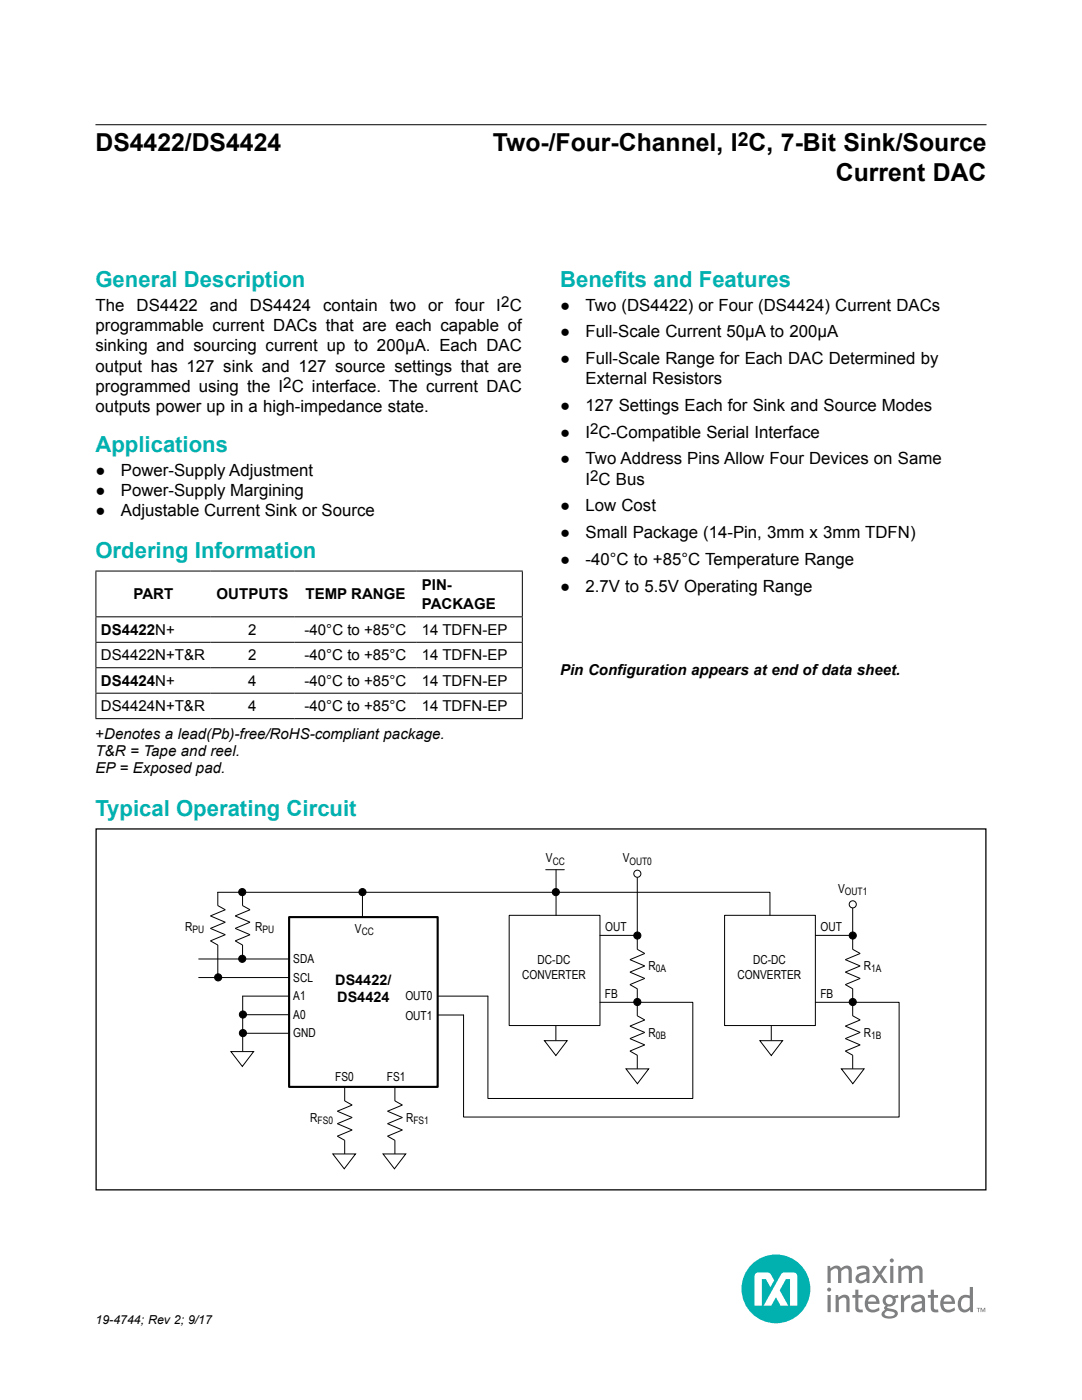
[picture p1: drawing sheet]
<svg xmlns="http://www.w3.org/2000/svg" width="216mm" height="279mm" viewBox="0 0 216 279" stroke-linecap="round" stroke-linejoin="round" font-family="sans-serif">
<defs><g id="words">
<g font-size="4.9">
<text x="19" y="30.2">DS4422/DS4424</text>
<text x="98.3" y="30.2">Two-/Four-Channel, I C, 7-Bit Sink/Source</text>
<text x="166.8" y="36.1">Current DAC</text>
</g>
<g font-size="4.4" fill="#00b1b0">
<text x="19" y="57.2">General Description</text>
<text x="111.8" y="57.2">Benef</text>
<text x="122.5" y="57.2">its and Features</text>
<text x="19" y="90.1">Applications</text>
<text x="19" y="111.4">Ordering Information</text>
<text x="19" y="162.8">Typical Operating Circuit</text>
</g>
<text font-size="3.9" x="147.2" y="29.1">2</text>
<g font-size="3.4">
<text x="19" y="62">The</text>
<text x="27.2" y="62">DS4422</text>
<text x="41.9" y="62">and</text>
<text x="49.9" y="62">DS4424</text>
<text x="64.5" y="62">contain</text>
<text x="77.8" y="62">two</text>
<text x="85.4" y="62">or four I2C</text>
<text x="111.8" y="62">●</text>
<text x="116.8" y="62">Two (DS4422) or Four (DS4424) Current DACs</text>
<text x="19.1" y="66.1">programmable current DACs that are each capable of</text>
<text x="19.1" y="70.1">sinking and sourcing current up to 200μA. Each DAC</text>
<text x="111.8" y="67.3">●</text>
<text x="116.8" y="67.3">Full-Scale Current 50μA to 200μA</text>
<text x="19.1" y="74.2">output has 127 sink and 127 source settings that are</text>
<text x="111.8" y="72.7">●</text>
<text x="116.8" y="72.7">Full-Scale Range for Each DAC Determined by</text>
<text x="116.8" y="76.7">External Resistors</text>
<text x="19.1" y="78.2">programmed using the I2C interface. The current DAC</text>
<text x="19.1" y="82.3">outputs power up in a high-impedance state.</text>
<text x="111.8" y="82">●</text>
<text x="116.8" y="82">127 Settings Each for Sink and Source Modes</text>
<text x="111.8" y="87.4">●</text>
<text x="116.8" y="87.4">I2C-Compatible Serial Interface</text>
<text x="19" y="94.9">●</text>
<text x="24.1" y="94.9">Power-Supply Adjustment</text>
<text x="111.8" y="92.7">●</text>
<text x="116.8" y="92.7">Two Address Pins Allow Four Devices on Same</text>
<text x="19" y="99">●</text>
<text x="24.1" y="99">Power-Supply Margining</text>
<text x="116.8" y="96.8">I2C Bus</text>
<text x="19" y="103.1">●</text>
<text x="24.1" y="103.1">Adjustable Current Sink or Source</text>
<text x="111.8" y="102.1">●</text>
<text x="111.8" y="107.4">●</text>
<text x="116.8" y="102.1">Low Cost</text>
<text x="116.8" y="107.4">Small Package (14-Pin, 3mm x 3mm TDFN)</text>
<text x="111.8" y="112.7">●</text>
<text x="116.8" y="112.7">-40°C to +85°C Temperature Range</text>
<text x="111.8" y="118.1">●</text>
<text x="116.8" y="118.1">2.7V to 5.5V Operating Range</text>
</g>
<g font-size="3">
<text x="26.6" y="119.6">PART</text>
<text x="43.2" y="119.6">OUTPUTS</text>
<text x="61" y="119.6">TEMP RANGE</text>
<text x="84.2" y="117.7">PIN-</text>
<text x="84.2" y="121.6">PACKAGE</text>
<text x="20.1" y="131.8">DS4422N+T&amp;R</text>
<text x="20.1" y="126.7">DS4422N+</text>
<text x="49.5" y="131.8">2</text>
<text x="49.5" y="126.7">2</text>
<text x="60.8" y="131.8">-40°C to +85°C</text>
<text x="60.8" y="126.7">-40°C to +85°C</text>
<text x="84.2" y="131.8">14 TDFN-EP</text>
<text x="84.2" y="126.7">14 TDFN-EP</text>
<text x="20.1" y="136.9">DS4424N+</text>
<text x="49.5" y="136.9">4</text>
<text x="60.8" y="136.9">-40°C to +85°C</text>
<text x="84.2" y="136.9">14 TDFN-EP</text>
<text x="111.8" y="134.8">Pin Configuration appears at end of data sheet.</text>
<text x="20.1" y="142">DS4424N+T&amp;R</text>
<text x="49.5" y="142">4</text>
<text x="60.8" y="142">-40°C to +85°C</text>
<text x="84.2" y="142">14 TDFN-EP</text>
<text x="19" y="147.5">+Denotes a lead(Pb)-free/RoHS-compliant package.</text>
<text x="19" y="150.9">T&amp;R = Tape and reel.</text>
<text x="19" y="154.3">EP = Exposed pad.</text>
</g>
<g font-size="2.9">
<text x="66.9" y="196.5">DS4422/</text>
<text x="67.3" y="200">DS4424</text>
</g>
<g font-size="2.5">
<text x="108.9" y="172.1">V</text>
<text x="124.2" y="172.1">V</text>
<text x="167.2" y="178.2">V</text>
<text x="36.9" y="185.9">R</text>
<text x="50.9" y="185.9">R</text>
<text x="120.8" y="185.7">OUT</text>
<text x="163.8" y="185.7">OUT</text>
<text x="70.8" y="186.1">V</text>
<text x="58.5" y="192.2">SDA</text>
<text x="58.5" y="195.9">SCL</text>
<text x="104.2" y="195.4">CONVERTER</text>
<text x="107.3" y="192.4">DC-DC</text>
<text x="129.4" y="193.7">R</text>
<text x="147.2" y="195.4">CONVERTER</text>
<text x="150.3" y="192.4">DC-DC</text>
<text x="172.4" y="193.7">R</text>
<text x="58.5" y="203.3">A0</text>
<text x="58.5" y="199.6">A1</text>
<text x="80.9" y="199.6">OUT0</text>
<text x="80.9" y="203.6">OUT1</text>
<text x="120.7" y="199.2">FB</text>
<text x="163.7" y="199.2">FB</text>
<text x="58.5" y="207">GND</text>
<text x="129.4" y="206.9">R</text>
<text x="172.4" y="206.9">R</text>
<text x="66.9" y="215.8">FS0</text>
<text x="77.2" y="215.8">FS1</text>
<text x="61.9" y="223.9">R</text>
<text x="81" y="223.9">R</text>
<text x="19" y="264.2">19-4744; Rev 2; 9/17</text>
</g>
<g font-size="2.1">
<text x="110.3" y="172.5">CC</text>
<text x="125.6" y="172.5">OUT0</text>
<text x="168.6" y="178.7">OUT1</text>
<text x="38.4" y="186.3">PU</text>
<text x="52.4" y="186.3">PU</text>
<text x="72.2" y="186.5">CC</text>
<text x="130.8" y="194.1">0A</text>
<text x="173.8" y="194.1">1A</text>
<text x="130.8" y="207.3">0B</text>
<text x="173.8" y="207.3">1B</text>
<text x="63.4" y="224.3">FS0</text>
<text x="82.5" y="224.3">FS1</text>
</g>
</g></defs>
<g fill="none" stroke="#000" stroke-width=".2">
<path d="M19 114h85.3M19.1 114.1v8.9M104.2 114.1v8.9M19 123.1h85.3M19 128.2h85.3M19 133.3h85.3M19 138.3h85.3M19.1 123.2v4.9M19.1 128.3v4.9M19.1 133.3v5M19.1 138.4v4.9M104.2 123.2v4.9"/>
<path d="M104.2 128.3v4.9M104.2 133.3v5M104.2 138.4v4.9M19 143.4h85.3M43.4 178.1h110.2v4.5M43.5 178v2.8l1.5 .8-3 1.2 3 1.3-3 1.2 3 1.2-3 1.3 1.5 .8M48.4 178v2.8l1.5 .8-3 1.2 3 1.3-3 1.2 3 1.2-3 1.3 1.5 .8M108.9 173.6h3.7M111 173.6v9.1M39.7 191.4h18M39.7 195.1h18M43.5 188.6v6.5"/>
<path d="M48.4 188.6v2.7M57.7 198.8h-9.3v11M87.3 198.8h10.1v20.4h40.8v-19.2h-11M101.6 182.7h18.1v22h-18.1zM119.7 186.7h7.3M48.4 202.5h9.3M48.4 206.2h9.3M68.8 217v2.7M68.8 219.7l1.5 .8-3 1.3 3 1.2-3 1.3 3 1.2-3 1.2 1.5 .9v2.7M110.9 204.7v3M119.7 200h7.3M170.5 200h8.9v22.9h-86.9v-20.3h-5.2"/>
</g>
<path d="M57.7 183h29.6v33.9h-29.6z" fill="none" stroke="#000" stroke-width=".42"/>
<path d="M108.6 207.7h4.6l-2.3 3z" fill="#fff"/>
<path d="M108.6 207.7h4.6l-2.3 3z" fill="none" stroke="#000" stroke-width=".2"/>
<path d="M46.1 209.9h4.5l-2.2 2.9z" fill="#fff"/>
<path d="M46.1 209.9h4.5l-2.2 2.9z" fill="none" stroke="#000" stroke-width=".2"/>
<path d="M66.4 230.3h4.5l-2.2 3z" fill="#fff"/>
<path d="M78.8 217v2.7M78.8 219.7l1.5 .8-3 1.3 3 1.2-3 1.3 3 1.2-3 1.2 1.5 .9v2.7M66.4 230.3h4.5l-2.2 3z" fill="none" stroke="#000" stroke-width=".2"/>
<path d="M76.4 230.3h4.6l-2.3 3z" fill="#fff"/>
<path d="M127.2 200v2.7l1.5 .9-3 1.2 3 1.2-3 1.3 3 1.2-3 1.3 1.5 .8M127.2 210.6v2.7M76.4 230.3h4.6l-2.3 3z" fill="none" stroke="#000" stroke-width=".2"/>
<path d="M124.9 213.3h4.5l-2.2 3z" fill="#fff"/>
<g fill="none" stroke="#000" stroke-width=".2">
<path d="M72.3 178v4.9M127.2 175.1v14.4l1.5 .8-3 1.2 3 1.3-3 1.2 3 1.3-3 1.2 1.5 .8M127.2 197.3v2.8M124.9 213.3h4.5l-2.2 3z"/>
<circle cx="48.3" cy="178" r=".71"/>
<circle cx="72.3" cy="178" r=".71"/>
<circle cx="110.9" cy="178" r=".71"/>
<circle cx="43.5" cy="195.1" r=".71"/>
<circle cx="48.3" cy="191.4" r=".71"/>
<circle cx="127.2" cy="200" r=".71"/>
<circle cx="127.2" cy="186.7" r=".71"/>
<circle cx="48.5" cy="202.5" r=".71"/>
<circle cx="48.5" cy="206.2" r=".71"/>
</g>
<g fill="#000">
<circle cx="48.3" cy="178" r=".71"/>
<circle cx="72.3" cy="178" r=".71"/>
<circle cx="110.9" cy="178" r=".71"/>
<circle cx="43.5" cy="195.1" r=".71"/>
<circle cx="48.3" cy="191.4" r=".71"/>
<circle cx="127.2" cy="200" r=".71"/>
<circle cx="127.2" cy="186.7" r=".71"/>
<circle cx="48.5" cy="202.5" r=".71"/>
<circle cx="48.5" cy="206.2" r=".71"/>
</g>
<circle cx="127.2" cy="174.4" r=".71" fill="#fff"/>
<g fill="none" stroke="#000" stroke-width=".2">
<path d="M144.6 182.7h18.1v22h-18.1zM162.7 186.7h7.3M153.9 204.7v3M162.7 200h7.3"/>
<circle cx="127.2" cy="174.4" r=".71"/>
</g>
<path d="M151.6 207.7h4.6l-2.3 3z" fill="#fff"/>
<path d="M170.1 200v2.7l1.5 .9-2.9 1.2 2.9 1.2-2.9 1.3 2.9 1.2-2.9 1.3 1.4 .8M151.6 207.7h4.6l-2.3 3zM170.1 210.6v2.7" fill="none" stroke="#000" stroke-width=".2"/>
<path d="M167.9 213.3h4.5l-2.2 3z" fill="#fff"/>
<g fill="none" stroke="#000" stroke-width=".2">
<path d="M170.1 181.2v8.3l1.5 .8-2.9 1.2 2.9 1.3-2.9 1.2 2.9 1.3-2.9 1.2 1.4 .8M170.1 197.3v2.8M167.9 213.3h4.5l-2.2 3z"/>
<circle cx="170.2" cy="200" r=".71"/>
<circle cx="170.2" cy="186.7" r=".71"/>
</g>
<g fill="#000">
<circle cx="170.2" cy="200" r=".71"/>
<circle cx="170.2" cy="186.7" r=".71"/>
</g>
<circle cx="170.2" cy="180.5" r=".71" fill="#fff"/>
<circle cx="170.2" cy="180.5" r=".71" fill="none" stroke="#000" stroke-width=".2"/>
<path d="M19.2 165.4h177.5v72.1h-177.5z" fill="none" stroke="#000" stroke-width=".25"/>
<circle cx="154.8" cy="257.2" r="6.9" fill="#00b1b0"/>
<path d="M156 254.1l-3.6 6.5h1.5l.9-1.7 1 1.7h1.5l-1.7-3.1 1.2-2.2h.8v5.3h1.5v-5.9a.7 .7 0 0 0-.7-.7h-1.9zM150.8 254.2l-.2 .5v5.9h1.4v-5.3h.8l.9 1.6 .8-1.4-.7-1.2-.4-.3h-2.1z" fill="#fff"/>
<g fill="#7e8082">
<path d="M166.7 258.5h.5l.1 .4 .3-.2a1.12 1.12 0 0 1 1.2-.3 1.12 1.12 0 0 1 .7 1v2.5h-.6v-2.4a.59 .59 0 0 0-.4-.5 .59 .59 0 0 0-.6 .1l-.5 .4v2.4h-.7z"/>
<path d="M170.7 257.4h.6v1.1h.8v.5h-.8v2.1l.2 .2h.6l.1 .6h-.3a.95 .95 0 0 1-1.2-.9v-2h-.6v-.5h.6z"/>
<path d="M185.7 257.4h.6v1.1h.9v.5h-.9l.1 2.1 .1 .2h.7l.1 .6h-.4a.95 .95 0 0 1-1.2-.9v-2h-.6v-.5h.6z"/>
<path d="M179.8 258.5h.5l.1 .6a1.51 1.51 0 0 1 1.2-.7l.1 .6a1.56 1.56 0 0 0-1.3 .8v2.1h-.6z"/>
<path d="M165.1 252.6h.5l.1 .5a1.24 1.24 0 0 1 2.1 0l.2-.2a1.1 1.1 0 0 1 1.2-.3 1.1 1.1 0 0 1 .8 1v2.5h-.7v-2.7a.89 .89 0 0 0-1.4 .3v2.4h-.7v-2.7a.89 .89 0 0 0-1.4 .3v2.4h-.7z"/>
<path d="M179.2 252.6h.6v.5a1.24 1.24 0 0 1 2.1 0l.3-.2a1.1 1.1 0 0 1 1.1-.3 1.1 1.1 0 0 1 .8 1v2.5h-.7v-2.7a.89 .89 0 0 0-1.4 .3v2.4h-.7v-2.7a.89 .89 0 0 0-1.4 .3v2.4h-.7z"/>
<path d="M174 252.6h.7l.8 1.2 .8-1.2h.7l-1.1 1.7 1.2 1.8h-.7l-.9-1.3-.8 1.3h-.7l1.2-1.8z"/>
<path d="M165 257.4a.4 .4 0 0 1 .8 0 .4 .4 0 0 1-.8 0zM165.1 258.5h.7v3.4h-.7z"/>
<path d="M173 258.9a1.48 1.48 0 0 1 1.8-.3 1.48 1.48 0 0 1 .7 1.6h-2.3a1.13 1.13 0 0 0 .6 1.1 1.13 1.13 0 0 0 1.3-.2l.3-.2 .1 .6a1.76 1.76 0 0 1-2.2 .2 1.76 1.76 0 0 1-.7-2.1zM173.5 259.1l-.3 .6h1.7a.8 .8 0 0 0-.5-.7 .8 .8 0 0 0-.9 .1z"/>
<path d="M176.4 258.8a1.46 1.46 0 0 1 1.9-.1l.9-.3 .1 .6h-.7a1.2 1.2 0 0 1-.2 1.3 1.2 1.2 0 0 1-1.2 .4l-.1 .3 .9 .2a.98 .98 0 0 1 1.1 1.3 2.26 2.26 0 0 1-3.1 .1 .88 .88 0 0 1 .6-1.2l-.2-.4 .4-.4a1.14 1.14 0 0 1-.4-1.8zM176.8 261.8l-.3 .4a1.31 1.31 0 0 0 2.1 0 1.55 1.55 0 0 0-1.8-.4zM176.7 259.6a.75 .75 0 0 0 1.5 0 .75 .75 0 0 0-1.5 0z"/>
<path d="M182 258.7l1-.3a1.14 1.14 0 0 1 1.6 1.1v2.4h-.5l-.1-.5-.2 .2a1.09 1.09 0 0 1-1.5 .2 1.09 1.09 0 0 1-.3-1.5 3 3 0 0 1 1.9-.7 .65 .65 0 0 0-.2-.6 .65 .65 0 0 0-.7-.1l-.9 .3zM182.6 260.5a.51 .51 0 0 0-.1 .7 .51 .51 0 0 0 .7 .2l.7-.5v-.8z"/>
<path d="M188 258.9a1.48 1.48 0 0 1 1.8-.3 1.48 1.48 0 0 1 .8 1.6h-2.4a1.13 1.13 0 0 0 .7 1.1 1.13 1.13 0 0 0 1.3-.2l.3-.2 .1 .6a1.76 1.76 0 0 1-2.2 .2 1.76 1.76 0 0 1-.7-2.1zM188.6 259.1l-.3 .6h1.6a.8 .8 0 0 0-.4-.7 .8 .8 0 0 0-.9 .1z"/>
<path d="M193.5 256.8h.6v5.1h-.5v-.5a1.38 1.38 0 0 1-1.7 .4 1.38 1.38 0 0 1-.8-1.5 1.65 1.65 0 0 1 2.4-1.7zM192.1 259.2a1.58 1.58 0 0 0 .1 2.1 1.03 1.03 0 0 0 1.3-.5v-1.7l-.8-.2z"/>
<path d="M170.9 252.9l1-.3a1.14 1.14 0 0 1 1.6 1.1v2.4h-.5l-.1-.5-.2 .2a1.09 1.09 0 0 1-1.5 .2 1.09 1.09 0 0 1-.3-1.5 3 3 0 0 1 2-.7 .65 .65 0 0 0-.3-.6 .65 .65 0 0 0-.7-.1l-.9 .3zM171.5 254.7a.51 .51 0 0 0-.1 .7 .51 .51 0 0 0 .7 .2l.8-.5v-.8z"/>
<path d="M177.5 251.6a.45 .45 0 0 1 .9 0 .45 .45 0 0 1-.9 0zM177.6 252.6h.7v3.5h-.7z"/>
<path d="M194.9 261h.7v.1h-.3v.8h-.1v-.8h-.3zM195.7 261h.2l.2 .6 .3-.6h.2v.9h-.1v-.7l-.3 .7-.4-.7v.7h-.1z"/>
</g>
<path d="M19.1 24.9h177.7" fill="none" stroke="#000" stroke-width=".2"/>
<use href="#words"/>
</svg>
